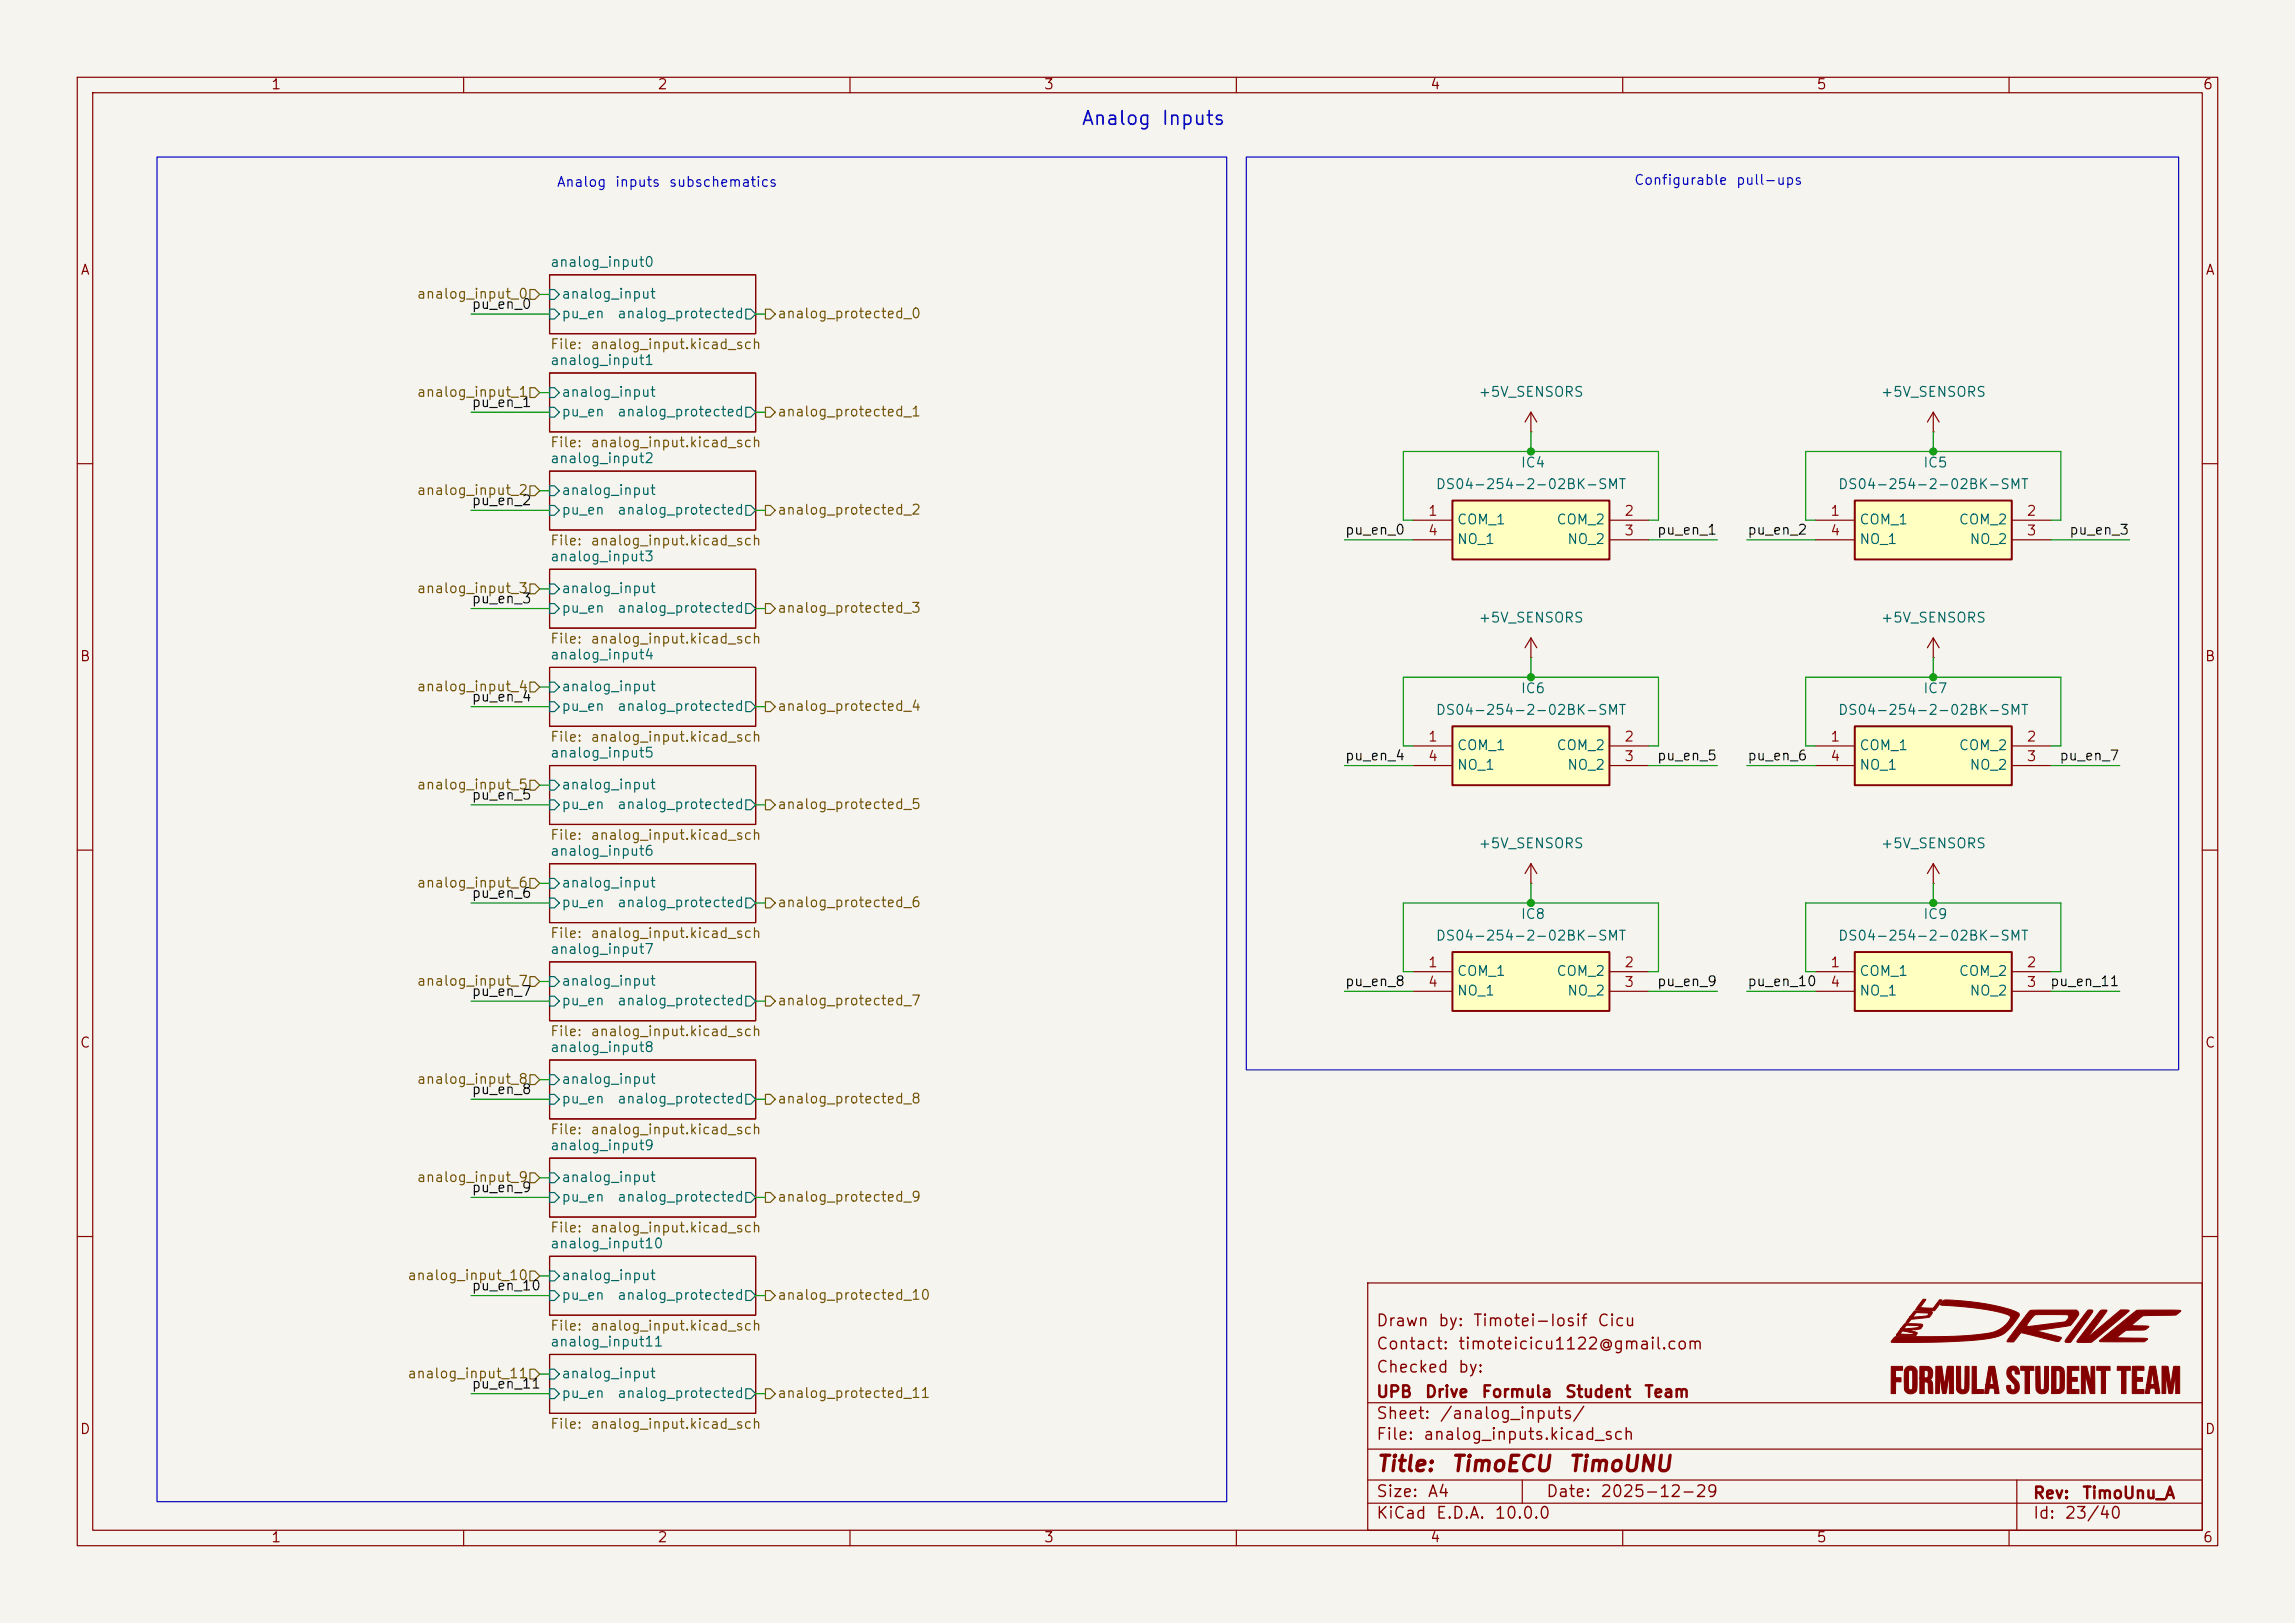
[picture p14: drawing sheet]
<svg xmlns="http://www.w3.org/2000/svg" width="297mm" height="210mm" viewBox="0 0 297 210" stroke-linecap="round" stroke-linejoin="round" font-family="sans-serif">
<defs><g id="words">
<g font-size="2" fill="#840000">
<text x="178" y="190.9">Title:</text>
<text x="187.7" y="190.9">TimoECU</text>
<text x="202.8" y="190.9">TimoUNU</text>
</g>
<g font-size="1.8" fill="#0000c2">
<text x="139.9" y="16.6">Analog</text>
<text x="150.2" y="16.6">Inputs</text>
</g>
<g font-size="1.5" fill="#840000">
<text x="178" y="172">Drawn</text>
<text x="186" y="172">by:</text>
<text x="190.5" y="172">Timotei-Iosif</text>
<text x="206.6" y="172">Cicu</text>
<text x="178" y="178">Checked</text>
<text x="178" y="175">Contact:</text>
<text x="188.6" y="175">timoteicicu1122@gmail.com</text>
<text x="188.6" y="178">by:</text>
<text x="178" y="184">Sheet:</text>
<text x="178" y="181.2">UPB</text>
<text x="184.3" y="181.2">Drive</text>
<text x="186.2" y="184">/analog_inputs/</text>
<text x="191.6" y="181.2">Formula</text>
<text x="202.4" y="181.2">Student</text>
<text x="212.7" y="181.2">Team</text>
<text x="178" y="186.7">File:</text>
<text x="184.1" y="186.7">analog_inputs.kicad_sch</text>
<text x="178" y="196.9">KiCad</text>
<text x="178" y="194.1">Size:</text>
<text x="184.7" y="194.1">A4</text>
<text x="185.7" y="196.9">E.D.A.</text>
<text x="193.3" y="196.9">10.0.0</text>
<text x="200" y="194.1">Date:</text>
<text x="207" y="194.1">2025-12-29</text>
<text x="263" y="194.3">Rev:</text>
<text x="263" y="196.9">Id:</text>
<text x="267.1" y="196.9">23/40</text>
<text x="269.4" y="194.3">TimoUnu_A</text>
</g>
<g font-size="1.3" fill="#840000">
<text x="35" y="11.9">1</text>
<text x="85" y="11.9">2</text>
<text x="135" y="11.9">3</text>
<text x="185" y="11.9">4</text>
<text x="235" y="11.9">5</text>
<text x="285" y="11.9">6</text>
<text x="10.3" y="35.9">A</text>
<text x="285.3" y="35.9">A</text>
<text x="10.3" y="85.9">B</text>
<text x="285.3" y="85.9">B</text>
<text x="10.3" y="135.9">C</text>
<text x="285.3" y="135.9">C</text>
<text x="10.3" y="185.9">D</text>
<text x="285.3" y="185.9">D</text>
<text x="35" y="199.9">1</text>
<text x="85" y="199.9">2</text>
<text x="135" y="199.9">3</text>
<text x="185" y="199.9">4</text>
<text x="235" y="199.9">5</text>
<text x="285" y="199.9">6</text>
</g>
<g font-size="1.3" fill="#0000c2">
<text x="72" y="24.5">Analog</text>
<text x="79.5" y="24.5">inputs</text>
<text x="86.5" y="24.5">subschematics</text>
<text x="211.4" y="24.2">Configurable</text>
<text x="224.6" y="24.2">pull-ups</text>
</g>
<g font-size="1.3" fill="#006464">
<text x="71.1" y="34.8">analog_input0</text>
<text x="72.6" y="39">analog_input</text>
<text x="72.6" y="41.5">pu_en</text>
<text x="79.8" y="41.5">analog_protected</text>
<text x="71.1" y="47.5">analog_input1</text>
<text x="72.6" y="51.7">analog_input</text>
<text x="191.2" y="51.7">+5V_SENSORS</text>
<text x="243.3" y="51.7">+5V_SENSORS</text>
<text x="72.6" y="54.2">pu_en</text>
<text x="79.8" y="54.2">analog_protected</text>
<text x="71.1" y="60.2">analog_input2</text>
<text x="72.6" y="64.4">analog_input</text>
<text x="185.7" y="63.6">DS04-254-2-02BK-SMT</text>
<text x="196.7" y="60.8">IC4</text>
<text x="237.8" y="63.6">DS04-254-2-02BK-SMT</text>
<text x="248.8" y="60.8">IC5</text>
<text x="72.6" y="66.9">pu_en</text>
<text x="79.8" y="66.9">analog_protected</text>
<text x="188.5" y="68.2">COM_1</text>
<text x="188.5" y="70.7">NO_1</text>
<text x="201.3" y="68.2">COM_2</text>
<text x="202.7" y="70.7">NO_2</text>
<text x="240.5" y="68.2">COM_1</text>
<text x="240.5" y="70.7">NO_1</text>
<text x="253.4" y="68.2">COM_2</text>
<text x="254.8" y="70.7">NO_2</text>
<text x="71.1" y="72.9">analog_input3</text>
<text x="72.6" y="77.1">analog_input</text>
<text x="72.6" y="79.6">pu_en</text>
<text x="79.8" y="79.6">analog_protected</text>
<text x="191.2" y="80.9">+5V_SENSORS</text>
<text x="243.3" y="80.9">+5V_SENSORS</text>
<text x="71.1" y="85.6">analog_input4</text>
<text x="72.6" y="89.8">analog_input</text>
<text x="72.6" y="92.3">pu_en</text>
<text x="79.8" y="92.3">analog_protected</text>
<text x="185.7" y="92.8">DS04-254-2-02BK-SMT</text>
<text x="196.7" y="90">IC6</text>
<text x="237.8" y="92.8">DS04-254-2-02BK-SMT</text>
<text x="248.8" y="90">IC7</text>
<text x="71.1" y="98.3">analog_input5</text>
<text x="188.5" y="97.4">COM_1</text>
<text x="188.5" y="99.9">NO_1</text>
<text x="201.3" y="97.4">COM_2</text>
<text x="202.7" y="99.9">NO_2</text>
<text x="240.5" y="97.4">COM_1</text>
<text x="240.5" y="99.9">NO_1</text>
<text x="253.4" y="97.4">COM_2</text>
<text x="254.8" y="99.9">NO_2</text>
<text x="72.6" y="102.5">analog_input</text>
<text x="72.6" y="105">pu_en</text>
<text x="79.8" y="105">analog_protected</text>
<text x="71.1" y="111">analog_input6</text>
<text x="191.2" y="110.1">+5V_SENSORS</text>
<text x="243.3" y="110.1">+5V_SENSORS</text>
<text x="72.6" y="115.2">analog_input</text>
<text x="72.6" y="117.7">pu_en</text>
<text x="79.8" y="117.7">analog_protected</text>
<text x="196.7" y="119.2">IC8</text>
<text x="248.8" y="119.2">IC9</text>
<text x="71.1" y="123.7">analog_input7</text>
<text x="185.7" y="122">DS04-254-2-02BK-SMT</text>
<text x="237.8" y="122">DS04-254-2-02BK-SMT</text>
<text x="72.6" y="127.9">analog_input</text>
<text x="72.6" y="130.4">pu_en</text>
<text x="79.8" y="130.4">analog_protected</text>
<text x="188.5" y="126.6">COM_1</text>
<text x="188.5" y="129.1">NO_1</text>
<text x="201.3" y="126.6">COM_2</text>
<text x="202.7" y="129.1">NO_2</text>
<text x="240.5" y="126.6">COM_1</text>
<text x="240.5" y="129.1">NO_1</text>
<text x="253.4" y="126.6">COM_2</text>
<text x="254.8" y="129.1">NO_2</text>
<text x="71.1" y="136.4">analog_input8</text>
<text x="72.6" y="140.6">analog_input</text>
<text x="72.6" y="143.1">pu_en</text>
<text x="79.8" y="143.1">analog_protected</text>
<text x="71.1" y="149.1">analog_input9</text>
<text x="72.6" y="153.3">analog_input</text>
<text x="72.6" y="155.8">pu_en</text>
<text x="79.8" y="155.8">analog_protected</text>
<text x="71.1" y="161.8">analog_input10</text>
<text x="72.6" y="166">analog_input</text>
<text x="72.6" y="168.5">pu_en</text>
<text x="79.8" y="168.5">analog_protected</text>
<text x="71.1" y="174.5">analog_input11</text>
<text x="72.6" y="178.7">analog_input</text>
<text x="72.6" y="181.2">pu_en</text>
<text x="79.8" y="181.2">analog_protected</text>
</g>
<g font-size="1.3" fill="#725600">
<text x="53.9" y="39">analog_input_0</text>
<text x="100.5" y="41.5">analog_protected_0</text>
<text x="71.1" y="45.5">File:</text>
<text x="76.3" y="45.5">analog_input.kicad_sch</text>
<text x="53.9" y="51.7">analog_input_1</text>
<text x="71.1" y="58.2">File:</text>
<text x="76.3" y="58.2">analog_input.kicad_sch</text>
<text x="100.5" y="54.2">analog_protected_1</text>
<text x="53.9" y="64.4">analog_input_2</text>
<text x="71.1" y="70.9">File:</text>
<text x="76.3" y="70.9">analog_input.kicad_sch</text>
<text x="100.5" y="66.9">analog_protected_2</text>
<text x="53.9" y="77.1">analog_input_3</text>
<text x="71.1" y="83.6">File:</text>
<text x="76.3" y="83.6">analog_input.kicad_sch</text>
<text x="100.5" y="79.6">analog_protected_3</text>
<text x="53.9" y="89.8">analog_input_4</text>
<text x="100.5" y="92.3">analog_protected_4</text>
<text x="71.1" y="96.3">File:</text>
<text x="76.3" y="96.3">analog_input.kicad_sch</text>
<text x="53.9" y="102.5">analog_input_5</text>
<text x="100.5" y="105">analog_protected_5</text>
<text x="71.1" y="109">File:</text>
<text x="76.3" y="109">analog_input.kicad_sch</text>
<text x="53.9" y="115.2">analog_input_6</text>
<text x="100.5" y="117.7">analog_protected_6</text>
<text x="71.1" y="121.7">File:</text>
<text x="76.3" y="121.7">analog_input.kicad_sch</text>
<text x="53.9" y="127.9">analog_input_7</text>
<text x="100.5" y="130.4">analog_protected_7</text>
<text x="71.1" y="134.4">File:</text>
<text x="76.3" y="134.4">analog_input.kicad_sch</text>
<text x="53.9" y="140.6">analog_input_8</text>
<text x="100.5" y="143.1">analog_protected_8</text>
<text x="71.1" y="147.1">File:</text>
<text x="76.3" y="147.1">analog_input.kicad_sch</text>
<text x="53.9" y="153.3">analog_input_9</text>
<text x="100.5" y="155.8">analog_protected_9</text>
<text x="71.1" y="159.8">File:</text>
<text x="76.3" y="159.8">analog_input.kicad_sch</text>
<text x="52.6" y="166">analog_input_10</text>
<text x="71.1" y="172.5">File:</text>
<text x="76.3" y="172.5">analog_input.kicad_sch</text>
<text x="100.5" y="168.5">analog_protected_10</text>
<text x="52.6" y="178.7">analog_input_11</text>
<text x="71.1" y="185.2">File:</text>
<text x="76.3" y="185.2">analog_input.kicad_sch</text>
<text x="100.5" y="181.2">analog_protected_11</text>
</g>
<g font-size="1.3" fill="#0f0f0f">
<text x="61" y="40.3">pu_en_0</text>
<text x="61" y="53">pu_en_1</text>
<text x="61" y="65.7">pu_en_2</text>
<text x="174" y="69.5">pu_en_0</text>
<text x="214.4" y="69.5">pu_en_1</text>
<text x="226.1" y="69.5">pu_en_2</text>
<text x="267.7" y="69.5">pu_en_3</text>
<text x="61" y="78.4">pu_en_3</text>
<text x="61" y="91.1">pu_en_4</text>
<text x="174" y="98.7">pu_en_4</text>
<text x="214.4" y="98.7">pu_en_5</text>
<text x="226.1" y="98.7">pu_en_6</text>
<text x="266.4" y="98.7">pu_en_7</text>
<text x="61" y="103.8">pu_en_5</text>
<text x="61" y="116.5">pu_en_6</text>
<text x="61" y="129.2">pu_en_7</text>
<text x="174" y="127.9">pu_en_8</text>
<text x="214.4" y="127.9">pu_en_9</text>
<text x="226.1" y="127.9">pu_en_10</text>
<text x="265.2" y="127.9">pu_en_11</text>
<text x="61" y="141.9">pu_en_8</text>
<text x="61" y="154.6">pu_en_9</text>
<text x="61" y="167.3">pu_en_10</text>
<text x="61" y="180">pu_en_11</text>
</g>
<g font-size="1.3" fill="#a90000">
<text x="184.7" y="67.1">1</text>
<text x="184.7" y="69.6">4</text>
<text x="210.1" y="67.1">2</text>
<text x="210.1" y="69.6">3</text>
<text x="236.8" y="67.1">1</text>
<text x="236.8" y="69.6">4</text>
<text x="262.2" y="67.1">2</text>
<text x="262.2" y="69.6">3</text>
<text x="184.7" y="96.3">1</text>
<text x="184.7" y="98.8">4</text>
<text x="210.1" y="96.3">2</text>
<text x="210.1" y="98.8">3</text>
<text x="236.8" y="96.3">1</text>
<text x="236.8" y="98.8">4</text>
<text x="262.2" y="96.3">2</text>
<text x="262.2" y="98.8">3</text>
<text x="184.7" y="125.5">1</text>
<text x="210.1" y="125.5">2</text>
<text x="236.8" y="125.5">1</text>
<text x="262.2" y="125.5">2</text>
<text x="184.7" y="128">4</text>
<text x="210.1" y="128">3</text>
<text x="236.8" y="128">4</text>
<text x="262.2" y="128">3</text>
</g>
</g></defs>
<path d="M0 0h297v210h-297z" fill="#f5f4ef" stroke="#f5f4ef" stroke-width=".13"/>
<g fill="none" stroke="#840000" stroke-width=".15">
<path d="M10 10h277v190h-277zM12 12h273v186h-273zM60 10v2M110 10v2M160 10v2M210 10v2M260 10v2M71.1 35.6h26.7v7.6h-26.7zM71.1 48.3h26.7v7.6h-26.7zM10 60h2M71.1 73.7h26.7v7.6h-26.7zM71.1 61h26.7v7.6h-26.7z"/>
<path d="M285 60h2M71.1 86.4h26.7v7.6h-26.7zM71.1 99.1h26.7v7.6h-26.7zM10 110h2M71.1 111.8h26.7v7.6h-26.7zM285 110h2M71.1 137.2h26.7v7.6h-26.7zM71.1 124.5h26.7v7.6h-26.7zM71.1 149.9h26.7v7.6h-26.7zM10 160h2M71.1 175.3h26.7v7.6h-26.7zM71.1 162.6h26.7v7.6h-26.7z"/>
<path d="M177 166h108v32h-108zM285 160h2M60 198v2M110 198v2M160 198v2M177 194.5h108M177 191.5h108M177 187.5h108M177 181.5h108M197 191.5v3M210 198v2M260 198v2"/>
<path d="M261 191.5v6.5"/>
</g>
<g fill="none" stroke="#006464" stroke-width=".15">
<path d="M71.1 37.5h.7l.6 .6-.6 .6h-.7zM71.1 40h.7l.6 .6-.6 .7h-.7zM71.1 50.2h.7l.6 .6-.6 .6h-.7zM71.1 52.7h.7l.6 .6-.6 .7h-.7zM96.5 40h.7l.6 .6-.6 .7h-.7zM96.5 52.7h.7l.6 .6-.6 .7h-.7zM71.1 75.6h.7l.6 .6-.6 .6h-.7zM71.1 78.1h.7l.6 .6-.6 .7h-.7zM71.1 62.9h.7l.6 .6-.6 .6h-.7zM71.1 65.4h.7l.6 .6-.6 .7h-.7zM96.5 78.1h.7l.6 .6-.6 .7h-.7zM96.5 65.4h.7l.6 .6-.6 .7h-.7z"/>
<path d="M71.1 88.3h.7l.6 .6-.6 .6h-.7zM71.1 90.8h.7l.6 .6-.6 .7h-.7zM96.5 90.8h.7l.6 .6-.6 .7h-.7zM71.1 113.7h.7l.6 .6-.6 .6h-.7zM71.1 116.2h.7l.6 .6-.6 .7h-.7zM71.1 101h.7l.6 .6-.6 .6h-.7zM71.1 103.5h.7l.6 .6-.6 .7h-.7zM96.5 116.2h.7l.6 .6-.6 .7h-.7zM96.5 103.5h.7l.6 .6-.6 .7h-.7zM71.1 139.1h.7l.6 .6-.6 .6h-.7zM71.1 126.4h.7l.6 .6-.6 .6h-.7zM71.1 128.9h.7l.6 .6-.6 .7h-.7z"/>
<path d="M96.5 128.9h.7l.6 .6-.6 .7h-.7zM71.1 141.6h.7l.6 .6-.6 .7h-.7zM71.1 151.8h.7l.6 .6-.6 .6h-.7zM71.1 154.3h.7l.6 .6-.6 .7h-.7zM96.5 141.6h.7l.6 .6-.6 .7h-.7zM96.5 154.3h.7l.6 .6-.6 .7h-.7zM71.1 177.2h.7l.6 .6-.6 .6h-.7zM71.1 179.7h.7l.6 .6-.6 .7h-.7zM71.1 164.5h.7l.6 .6-.6 .6h-.7zM71.1 167h.7l.6 .6-.6 .7h-.7zM96.5 179.7h.7l.6 .6-.6 .7h-.7zM96.5 167h.7l.6 .6-.6 .7h-.7z"/>
</g>
<path d="M240 94h20.3v7.6h-20.3z" fill="#ffffc2"/>
<path d="M240 94h20.3v7.6h-20.3z" fill="none" stroke="#840000" stroke-width=".25"/>
<path d="M234.9 96.5h5.1M234.9 99.1h5.1M260.3 96.5h5.1M260.3 99.1h5.1" fill="none" stroke="#840000" stroke-width=".15"/>
<path d="M188 123.2h20.3v7.6h-20.3z" fill="#ffffc2"/>
<path d="M188 123.2h20.3v7.6h-20.3z" fill="none" stroke="#840000" stroke-width=".25"/>
<path d="M250.2 85.1h.1M250.2 82.6l-.8 1.2M250.2 82.6l.8 1.2M250.2 82.6v2.5M182.9 125.7h5.1M182.9 128.3h5.1M208.3 125.7h5.1M208.3 128.3h5.1" fill="none" stroke="#840000" stroke-width=".15"/>
<path d="M240 123.2h20.3v7.6h-20.3z" fill="#ffffc2"/>
<path d="M240 123.2h20.3v7.6h-20.3z" fill="none" stroke="#840000" stroke-width=".25"/>
<g fill="none" stroke="#840000" stroke-width=".15">
<path d="M198.1 55.9h.1M198.1 53.3l-.7 1.3M198.1 53.3l.8 1.3M198.1 53.3v2.6M250.2 55.9h.1M250.2 53.3v2.6M250.2 53.3l-.8 1.3M250.2 53.3l.8 1.3M250.2 114.3h.1M250.2 111.8l-.8 1.2M250.2 111.8l.8 1.2M250.2 111.8v2.5"/>
<path d="M234.9 125.7h5.1M234.9 128.3h5.1M260.3 125.7h5.1M260.3 128.3h5.1"/>
</g>
<g fill="#840000" stroke="#840000" stroke-width=".13">
<path d="M244.8 176.8h1.4v.5h-.9v1h.7v.5h-.7v1.5h-.6z"/>
<path d="M245.2 173l.8-.1a67.2 67.2 0 0 0 11.8-.5 3.4 3.4 0 0 0 2.4-2l-.1-.1a11.9 11.9 0 0 0-4.4-1l-4.4-.4-.2-.1a.85 .85 0 0 1 1.1-.6 27.1 27.1 0 0 1 8.8 1.6 .47 .47 0 0 1 .3 .4 .47 .47 0 0 1-.2 .4 4.8 4.8 0 0 1-4.1 2.7 88.8 88.8 0 0 1-12.3 .3z"/>
<path d="M247.8 169.6l1.4 .1a1.07 1.07 0 0 1 .9 .1l-.1 .2a.86 .86 0 0 1-1 .5l-1.7 .2-.2 .2a.28 .28 0 0 1-.4 .2 .97 .97 0 0 1 1.2-.7l.8-.1a.84 .84 0 0 0 .8-.2v-.2h-.9a.74 .74 0 0 0-1 .5h-.5z"/>
<path d="M246.7 177a.9 .9 0 0 1 1.4 .4v1.5a1.52 1.52 0 0 1-.2 1.2 .89 .89 0 0 1-1.1 .1 .89 .89 0 0 1-.4-1v-.7h.6v.4a1.06 1.06 0 0 0 .1 .9 .33 .33 0 0 0 .4-.1 .33 .33 0 0 0 0-.4v-1.5a.32 .32 0 0 0 0-.4 .32 .32 0 0 0-.5 0v1.1h-.6l.1-1.1z"/>
<path d="M246.5 171.3h2.2a.37 .37 0 0 1-.2 .7l-1.5 .2h.2a1.23 1.23 0 0 1 .9 .3l-.2 .4-2.5-.1 .1-.2h2.2l-.1-.1-1-.2a.47 .47 0 0 0-.7 .3h-.4l.5-.7 1.9-.1 .4-.1-.1-.2h-1.5l-.3 .4h-.4z"/>
<path d="M248.5 176.8h.6a.87 .87 0 0 1 .8 .3 .87 .87 0 0 1 .2 .9l-.1 .4-.2 .1a1.12 1.12 0 0 1 .3 1.2v.6h-.3l-.2-.1v-.6a.57 .57 0 0 0-.4-.8h-.2v1.5h-.5v-2h.5a.38 .38 0 0 0 .4 0 .38 .38 0 0 0 .1-.5 .39 .39 0 0 0 0-.4 .39 .39 0 0 0-.5-.1v1h-.5z"/>
<path d="M250.5 176.8h.8l.3 2.4 .4-2.1a.28 .28 0 0 1 .1-.3 .28 .28 0 0 1 .3 0h.4v3.5h-.5v-2.5l-.3 1.7a.92 .92 0 0 1-.2 .8l-.4-.1-.4-2.3v2.4h-.5z"/>
<path d="M248.9 168.1l.3 .1-.7 1 1.7 .1 .8-1.1h.3l-.9 1.4-2.5-.1z"/>
<path d="M253.2 176.8h.5v2.7a.27 .27 0 0 0 .3 .3 .27 .27 0 0 0 .3-.3v-2.7h.5v2.4a.87 .87 0 0 1-.5 1.1 .87 .87 0 0 1-1.1-.5z"/>
<path d="M255.2 176.8h.6v3h.9v.5h-1.5z"/>
<path d="M257.4 176.8h.6a.78 .78 0 0 1 .3 .8l.4 2.7h-.5l-.1-.7h-.7v.1a.47 .47 0 0 1-.2 .6h-.4l.2-1.1 1-.1-.3-1.6-.2 1.7h-.5z"/>
<path d="M262.7 169.6l.6-.1h5.4a.6 .6 0 0 1 0 1.1l-.1 .1a1.33 1.33 0 0 1-1 .9l-4 .6 3.1 .8a.52 .52 0 0 1-.7 .5l-4.4-1.1-.6 .7a.94 .94 0 0 1-1.2 .5l-.1-.1 .2-.2 1.3-1.8h1.1v.1h.2l4.1-.5a.95 .95 0 0 0 1-.4 .34 .34 0 0 0 .1-.5 .34 .34 0 0 0-.5-.1h-3.7a2.7 2.7 0 0 0-1.2 1.4h-1.1z"/>
<path d="M259.9 177a.85 .85 0 0 1 1-.2 .85 .85 0 0 1 .4 1h-.5v-.2a.28 .28 0 0 0-.4-.3 .28 .28 0 0 0-.1 .4l.2 .5a1.53 1.53 0 0 1 .8 1.6 .81 .81 0 0 1-1.1 .6 .81 .81 0 0 1-.4-1.1h.4v.3a.31 .31 0 0 0 .5 .2 .31 .31 0 0 0 0-.5l-.2-.4a1.49 1.49 0 0 1-.7-1.7z"/>
<path d="M261.5 176.8h1.7v.5h-.6v3h-.5v-3h-.6z"/>
<path d="M263.4 176.8h.6v2.7a.25 .25 0 0 0 .3 .3 .25 .25 0 0 0 .3-.2v-2.8h.5v2.4a.86 .86 0 0 1-.8 1.2 .86 .86 0 0 1-.8-1.2z"/>
<path d="M265.5 176.8h1a.76 .76 0 0 1 .7 1v1.4a.91 .91 0 0 1-.3 .9 .91 .91 0 0 1-.9 .2h-.5v-3h.6v2.5h.2a.3 .3 0 0 0 .3-.4v-1.9l-.3-.2h-.8z"/>
<path d="M270.2 169.6v-.1a.44 .44 0 0 1 .6 .2l-2.4 3.4a.73 .73 0 0 1-.7 .6h-.4v-.3z"/>
<path d="M267.5 176.8h1.5v.5h-.9v.9h.7v.5h-.7v1.1h.9v.5h-1.5z"/>
<path d="M269.4 176.8h.6l.6 2v-2h.5v3.5h-.6l-.6-2.5v2.5h-.5z"/>
<path d="M271.8 169.7l.3-.2 .6 .1-2.5 3.4 3.7-3a1.09 1.09 0 0 1 1.3-.5l.3 .1a1.5 1.5 0 0 1-.8 .7l-3.3 2.8a1.42 1.42 0 0 1-.9 .6h-1.5l-.2-.1z"/>
<path d="M271.4 176.8h1.7v.5h-.6v3h-.6v-3h-.6z"/>
<path d="M271.7 173.5l4.8-3.9 5.3-.1 .4 .1-.1 .2a1.11 1.11 0 0 1-1.2 .4h-2.9a1.17 1.17 0 0 0-1.3 .5l-.8 .8 2.2 .2a1.2 1.2 0 0 1-1.2 .4h-.8a1.39 1.39 0 0 0-1.3 .2l-.8 .8h2.8a1.63 1.63 0 0 1 1.1 .2l-.4 .3h-5.5h-.2z"/>
<path d="M274 176.8h1.7v.5h-.6v3h-.5v-3h-.6z"/>
<path d="M276 176.8h1.4l.1 .5h-1v.9l.8 .1v.4h-.8v1.1h1v.5h-1.6z"/>
<path d="M278.2 176.8h.7l.6 3.5h-.5l-.1-.3a.27 .27 0 0 0 0-.3 .27 .27 0 0 0-.3-.1l-.3 .1-.1 .6h-.6l.2-1.1 1-.1-.2-1.5-.3 1.6h-.5z"/>
<path d="M279.8 176.8l.8 .1 .3 2.3 .3-2.1a.28 .28 0 0 1 .2-.3 .28 .28 0 0 1 .3 0h.4v3.5h-.5l-.1-2.5-.3 2.2a.28 .28 0 0 1-.1 .3 .28 .28 0 0 1-.3 0h-.1l-.4-2.4v2.4h-.5z"/>
</g>
<path d="M188 94h20.3v7.6h-20.3z" fill="#ffffc2"/>
<path d="M188 94h20.3v7.6h-20.3z" fill="none" stroke="#840000" stroke-width=".25"/>
<path d="M182.9 96.5h5.1M182.9 99.1h5.1M198.1 85.1h.1M198.1 82.6v2.5M198.1 82.6l-.7 1.2M198.1 82.6l.8 1.2M208.3 96.5h5.1M208.3 99.1h5.1M198.1 114.3h.1M198.1 111.8l-.7 1.2M198.1 111.8l.8 1.2M198.1 111.8v2.5" fill="none" stroke="#840000" stroke-width=".15"/>
<path d="M240 64.8h20.3v7.6h-20.3z" fill="#ffffc2"/>
<path d="M240 64.8h20.3v7.6h-20.3z" fill="none" stroke="#840000" stroke-width=".25"/>
<path d="M234.9 67.3h5.1M234.9 69.9h5.1M260.3 67.3h5.1M260.3 69.9h5.1" fill="none" stroke="#840000" stroke-width=".15"/>
<path d="M188 64.8h20.3v7.6h-20.3z" fill="#ffffc2"/>
<path d="M188 64.8h20.3v7.6h-20.3z" fill="none" stroke="#840000" stroke-width=".25"/>
<path d="M182.9 67.3h5.1M182.9 69.9h5.1M208.3 67.3h5.1M208.3 69.9h5.1" fill="none" stroke="#840000" stroke-width=".15"/>
<g fill="none" stroke="#725600" stroke-width=".15">
<path d="M68.6 37.5h.6l.6 .6-.6 .6h-.6zM68.6 50.2h.6l.6 .6-.6 .6h-.6zM99.1 52.7h.6l.6 .6-.6 .7h-.6zM99.1 40h.6l.6 .6-.6 .7h-.6zM68.6 75.6h.6l.6 .6-.6 .6h-.6zM68.6 62.9h.6l.6 .6-.6 .6h-.6zM99.1 78.1h.6l.6 .6-.6 .7h-.6zM99.1 65.4h.6l.6 .6-.6 .7h-.6zM68.6 88.3h.6l.6 .6-.6 .6h-.6zM99.1 90.8h.6l.6 .6-.6 .7h-.6zM68.6 113.7h.6l.6 .6-.6 .6h-.6zM68.6 101h.6l.6 .6-.6 .6h-.6z"/>
<path d="M99.1 103.5h.6l.6 .6-.6 .7h-.6zM99.1 116.2h.6l.6 .6-.6 .7h-.6zM68.6 139.1h.6l.6 .6-.6 .6h-.6zM68.6 126.4h.6l.6 .6-.6 .6h-.6zM99.1 128.9h.6l.6 .6-.6 .7h-.6zM68.6 151.8h.6l.6 .6-.6 .6h-.6zM99.1 141.6h.6l.6 .6-.6 .7h-.6zM99.1 154.3h.6l.6 .6-.6 .7h-.6zM68.6 177.2h.6l.6 .6-.6 .6h-.6zM68.6 164.5h.6l.6 .6-.6 .6h-.6zM99.1 167h.6l.6 .6-.6 .7h-.6zM99.1 179.7h.6l.6 .6-.6 .7h-.6z"/>
</g>
<g fill="none" stroke="#009600" stroke-width=".15">
<path d="M69.8 38.1h1.3M61 40.6h10.1M61 53.3h10.1M69.8 50.8h1.3M97.8 40.6h1.3M97.8 53.3h1.3M198.1 55.9v2.5M250.2 55.9v2.5M61 78.7h10.1M61 66h10.1M69.8 76.2h1.3M69.8 63.5h1.3"/>
<path d="M97.8 78.7h1.3M97.8 66h1.3M174 69.9h8.9M182.9 67.3h-1.3v-8.9h33v8.9h-1.2M213.4 69.9h8.8M226.1 69.9h8.8M234.9 67.3h-1.2v-8.9h33v8.9h-1.3M265.4 69.9h10.2M61 91.4h10.1M69.8 88.9h1.3M97.8 91.4h1.3M174 99.1h8.9"/>
<path d="M182.9 96.5h-1.3v-8.9h33v8.9h-1.2M198.1 85.1v2.5M213.4 99.1h8.8M226.1 99.1h8.8M234.9 96.5h-1.2v-8.9h33v8.9h-1.3M250.2 85.1v2.5M265.4 99.1h8.9M61 104.1h10.1M61 116.8h10.1M69.8 101.6h1.3M69.8 114.3h1.3M97.8 104.1h1.3"/>
<path d="M97.8 116.8h1.3M198.1 114.3v2.5M250.2 114.3v2.5M61 129.5h10.1M69.8 127h1.3M69.8 139.7h1.3M97.8 129.5h1.3M174 128.3h8.9M182.9 125.7h-1.3v-8.9h33v8.9h-1.2M213.4 128.3h8.8M226.1 128.3h8.8M234.9 125.7h-1.2v-8.9h33v8.9h-1.3"/>
<path d="M265.4 128.3h8.9M61 142.2h10.1M61 154.9h10.1M69.8 152.4h1.3M97.8 142.2h1.3M97.8 154.9h1.3M61 167.6h10.1M69.8 165.1h1.3M69.8 177.8h1.3M97.8 167.6h1.3M61 180.3h10.1M97.8 180.3h1.3"/>
</g>
<path d="M20.3 20.3h138.4v174h-138.4zM161.3 20.3h120.6v118.1h-120.6z" fill="none" stroke="#0000c2" stroke-width=".15"/>
<g fill="#009600" stroke="#009600" stroke-width=".13">
<circle cx="250.2" cy="87.6" r=".46"/>
<circle cx="250.2" cy="58.4" r=".46"/>
<circle cx="198.1" cy="58.4" r=".46"/>
<circle cx="198.1" cy="87.6" r=".46"/>
<circle cx="198.1" cy="116.8" r=".46"/>
<circle cx="250.2" cy="116.8" r=".46"/>
</g>
<use href="#words"/>
</svg>
